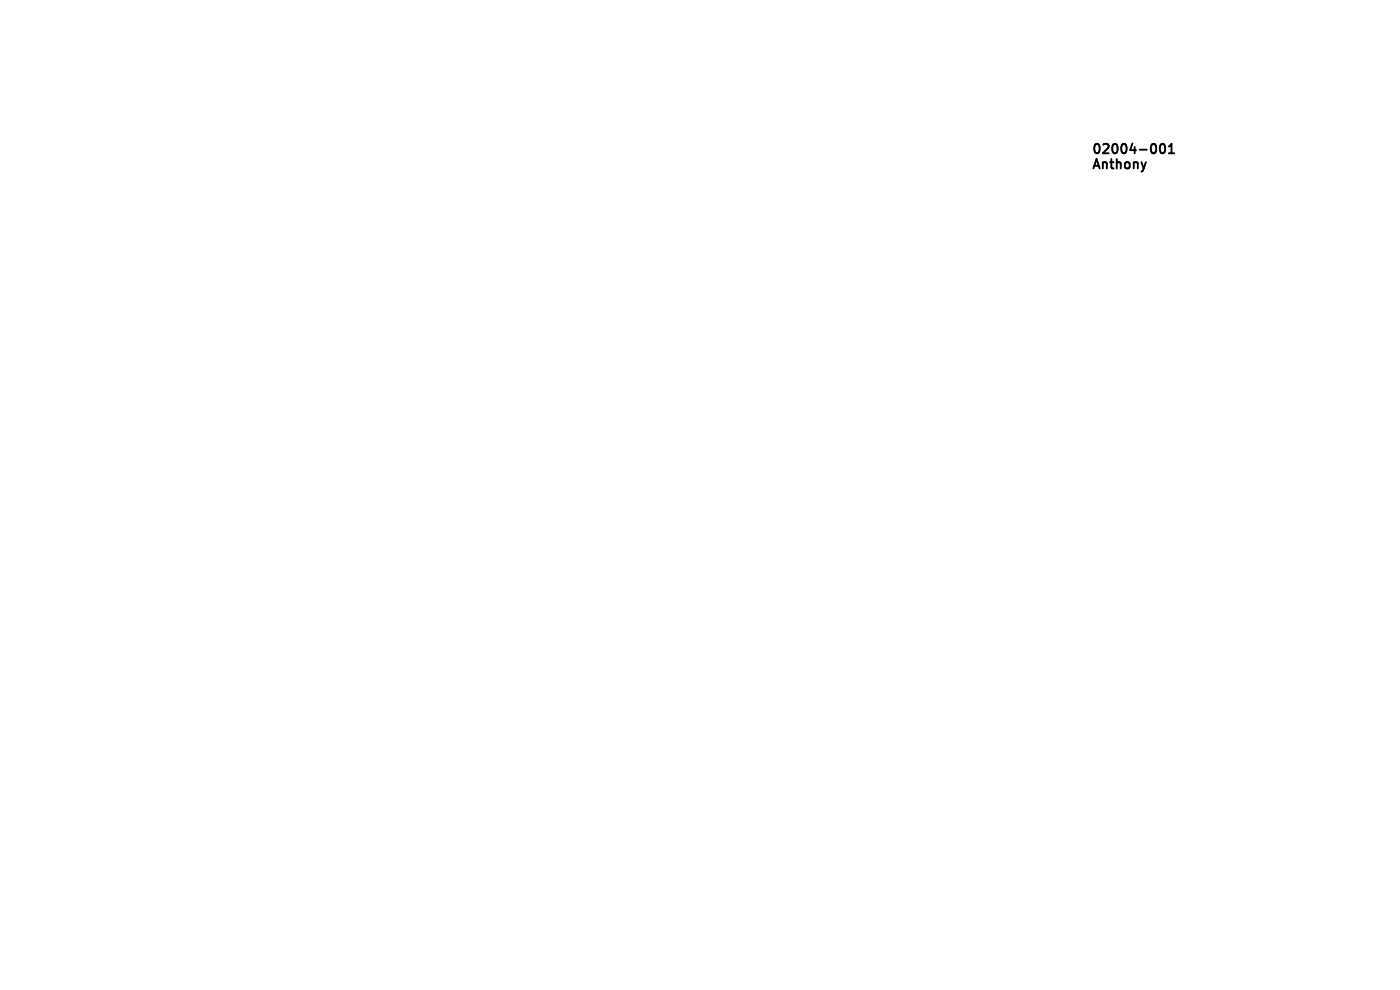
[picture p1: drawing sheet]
<svg xmlns="http://www.w3.org/2000/svg" width="297mm" height="210mm" viewBox="0 0 297 210" stroke-linecap="round" stroke-linejoin="round" font-family="sans-serif">
<defs><g id="words">
<g font-size="2.8">
<text x="231.5" y="32.8">02004-001</text>
<text x="231.5" y="36">Anthony</text>
</g>
</g></defs>
<path d="M246.3 30.6l.4-.1a1.25 1.25 0 0 1 0 2h-.2a1.33 1.33 0 0 1-.2-1.9zM248 32.5h1.1M248 31.1l.5-.6v2" fill="none" stroke="#000" stroke-width=".4"/>
<use href="#words"/>
</svg>
